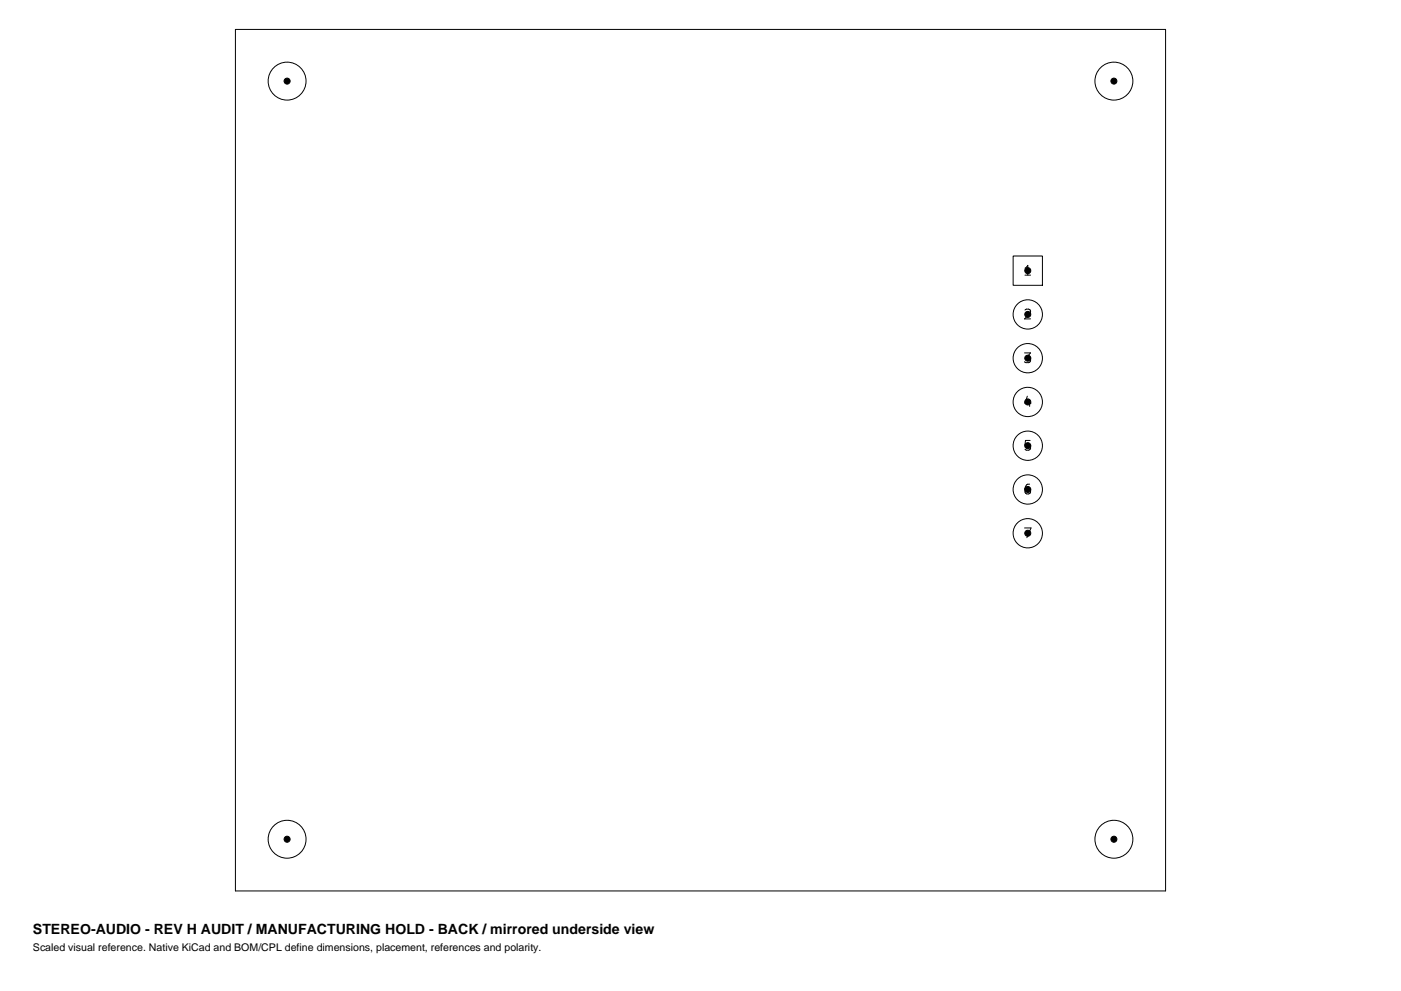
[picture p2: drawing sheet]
<svg xmlns="http://www.w3.org/2000/svg" width="420mm" height="297mm" viewBox="0 0 420 297" stroke-linecap="round" stroke-linejoin="round" font-family="sans-serif">
<defs><g id="words">
<text font-size="4.2" x="9.9" y="280.1">STEREO-AUDIO - REV H AUDIT / MANUFACTURING HOLD - BACK / mirrored underside view</text>
<g font-size="4.1">
<text x="306.6" y="82.9">1</text>
<text x="306.6" y="96.1">2</text>
<text x="306.6" y="109.2">3</text>
<text x="306.6" y="122.3">4</text>
<text x="306.6" y="135.4">5</text>
<text x="306.6" y="148.5">6</text>
<text x="306.6" y="161.6">7</text>
</g>
<text font-size="3.2" x="9.9" y="285.1">Scaled visual reference. Native KiCad and BOM/CPL define dimensions, placement, references and polarity.</text>
</g></defs>
<g fill="none" stroke="#000" stroke-width=".3">
<path d="M70.6 8.8h278.8v258.2h-278.8zM303.7 76.7h8.8v8.8h-8.8z"/>
<circle cx="86.1" cy="24.3" r="5.7"/>
<circle cx="333.9" cy="24.3" r="5.7"/>
<circle cx="308.1" cy="94.2" r="4.4"/>
<circle cx="308.1" cy="107.4" r="4.4"/>
<circle cx="308.1" cy="133.6" r="4.4"/>
<circle cx="308.1" cy="120.5" r="4.4"/>
<circle cx="308.1" cy="159.8" r="4.4"/>
<circle cx="308.1" cy="146.7" r="4.4"/>
<circle cx="86.1" cy="251.5" r="5.7"/>
<circle cx="333.9" cy="251.5" r="5.7"/>
</g>
<g fill="#000" stroke="#000" stroke-width=".3">
<circle cx="86.1" cy="24.3" r=".9"/>
<circle cx="333.9" cy="24.3" r=".9"/>
<circle cx="86.1" cy="251.5" r=".9"/>
<circle cx="333.9" cy="251.5" r=".9"/>
</g>
<use href="#words"/>
</svg>
